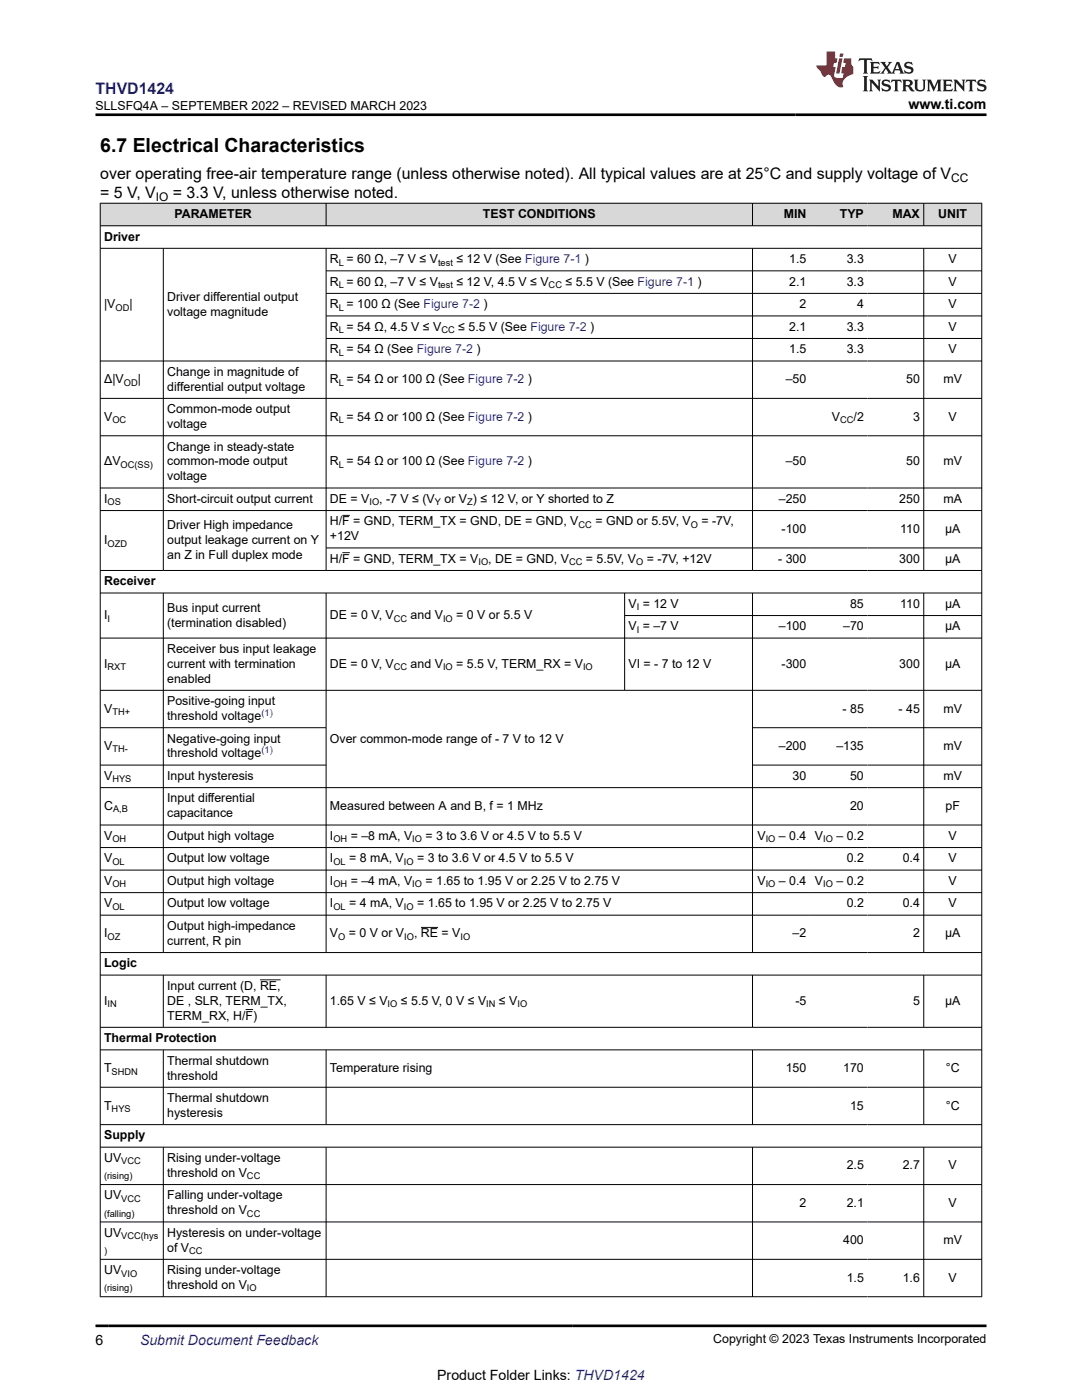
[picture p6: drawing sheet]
<svg xmlns="http://www.w3.org/2000/svg" width="216mm" height="279mm" viewBox="0 0 216 279" stroke-linecap="round" stroke-linejoin="round" font-family="sans-serif">
<defs><g id="words">
<text font-size="3.9" x="20" y="30.3">6.7 Electrical Characteristics</text>
<text font-size="3.2" fill="#00f" x="19.1" y="18.7">THVD1424</text>
<g font-size="3.2">
<text x="20" y="35.7">over operating free-air temperature range (unless otherwise noted). All typical values are at 25°C and supply voltage of V</text>
<text x="20" y="39.5">= 5 V, V</text>
<text x="34.5" y="39.5">= 3.3 V, unless otherwise noted.</text>
</g>
<g font-size="2.8">
<text x="181.3" y="21.8">www.ti.com</text>
<text x="19.1" y="268.4">6</text>
<text x="87.2" y="275.3">Product Folder Links: THVD1424</text>
</g>
<text font-size="2.8" fill="#00f" x="27.9" y="268.4">Submit Document Feedback</text>
<g font-size="2.5">
<text x="19.1" y="21.9">SLLSFQ4A – SEPTEMBER 2022 – REVISED MARCH 2023</text>
<text x="34.8" y="43.5">PARAMETER</text>
<text x="96.4" y="43.5">TEST CONDITIONS</text>
<text x="156.4" y="43.5">MIN</text>
<text x="167.6" y="43.5">TYP</text>
<text x="178.1" y="43.5">MAX</text>
<text x="187.2" y="43.5">UNIT</text>
<text x="20.8" y="48">Driver</text>
<text x="65.8" y="52.5">R = 60 Ω, –7 V ≤ V</text>
<text x="91.1" y="52.5">≤ 12 V (See Figure 7-1 )</text>
<text x="157.5" y="52.5">1.5</text>
<text x="168.9" y="52.5">3.3</text>
<text x="189.3" y="52.5">V</text>
<text x="65.8" y="57">R = 60 Ω, –7 V ≤ V</text>
<text x="91.1" y="57">≤ 12 V, 4.5 V ≤ V</text>
<text x="112.8" y="57">≤ 5.5 V (See Figure 7-1 )</text>
<text x="157.5" y="57">2.1</text>
<text x="168.9" y="57">3.3</text>
<text x="189.3" y="57">V</text>
<text x="20.8" y="61.5">|V</text>
<text x="25.8" y="61.5">|</text>
<text x="33.4" y="60">Driver differential output</text>
<text x="33.4" y="63">voltage magnitude</text>
<text x="65.8" y="61.5">R = 100 Ω (See Figure 7-2 )</text>
<text x="159.5" y="61.5">2</text>
<text x="171" y="61.5">4</text>
<text x="189.3" y="61.5">V</text>
<text x="65.8" y="66">R = 54 Ω, 4.5 V ≤ V</text>
<text x="65.8" y="70.5">R = 54 Ω (See Figure 7-2 )</text>
<text x="91.4" y="66">≤ 5.5 V (See Figure 7-2 )</text>
<text x="157.5" y="66">2.1</text>
<text x="157.5" y="70.5">1.5</text>
<text x="168.9" y="66">3.3</text>
<text x="168.9" y="70.5">3.3</text>
<text x="189.3" y="66">V</text>
<text x="189.3" y="70.5">V</text>
<text x="20.8" y="76.5">Δ|V</text>
<text x="27.5" y="76.5">|</text>
<text x="33.4" y="75">Change in magnitude of</text>
<text x="33.4" y="78">differential output voltage</text>
<text x="65.8" y="76.5">R = 54 Ω or 100 Ω (See Figure 7-2 )</text>
<text x="156.8" y="76.5">–50</text>
<text x="180.8" y="76.5">50</text>
<text x="188.3" y="76.5">mV</text>
<text x="20.8" y="83.9">V</text>
<text x="33.4" y="82.5">Common-mode output</text>
<text x="65.8" y="83.9">R = 54 Ω or 100 Ω (See Figure 7-2 )</text>
<text x="166" y="83.9">V</text>
<text x="170.3" y="83.9">/2</text>
<text x="182.2" y="83.9">3</text>
<text x="189.3" y="83.9">V</text>
<text x="33.4" y="85.4">voltage</text>
<text x="33.4" y="89.9">Change in steady-state</text>
<text x="20.8" y="92.9">ΔV</text>
<text x="33.4" y="92.9">common-mode output</text>
<text x="33.4" y="95.9">voltage</text>
<text x="65.8" y="92.9">R = 54 Ω or 100 Ω (See Figure 7-2 )</text>
<text x="156.8" y="92.9">–50</text>
<text x="180.8" y="92.9">50</text>
<text x="188.3" y="92.9">mV</text>
<text x="20.8" y="100.4">I</text>
<text x="33.4" y="100.4">Short-circuit output current</text>
<text x="65.8" y="100.4">DE = V</text>
<text x="75.7" y="100.4">, -7 V ≤ (V</text>
<text x="88.7" y="100.4">or V ) ≤ 12 V, or Y shorted to Z</text>
<text x="155.4" y="100.4">–250</text>
<text x="179.4" y="100.4">250</text>
<text x="188.3" y="100.4">mA</text>
<text x="33.4" y="105.6">Driver High impedance</text>
<text x="65.8" y="107.8">+12V</text>
<text x="65.8" y="104.9">H/F = GND, TERM_TX = GND, DE = GND, V</text>
<text x="118.8" y="104.9">= GND or 5.5V, V</text>
<text x="140" y="104.9">= -7V,</text>
<text x="156" y="106.3">-100</text>
<text x="179.6" y="106.3">110</text>
<text x="188.6" y="106.3">µA</text>
<text x="20.8" y="108.6">I</text>
<text x="33.4" y="108.6">output leakage current on Y</text>
<text x="33.4" y="111.5">an Z in Full duplex mode</text>
<text x="65.8" y="112.3">H/F = GND, TERM_TX = V</text>
<text x="97.4" y="112.3">, DE = GND, V</text>
<text x="116.9" y="112.3">= 5.5V, V</text>
<text x="129" y="112.3">= -7V, +12V</text>
<text x="155.3" y="112.3">- 300</text>
<text x="179.4" y="112.3">300</text>
<text x="188.6" y="112.3">µA</text>
<text x="20.8" y="116.8">Receiver</text>
<text x="20.8" y="123.6">I</text>
<text x="33.4" y="122.1">Bus input current</text>
<text x="33.4" y="125">(termination disabled)</text>
<text x="65.8" y="123.6">DE = 0 V, V</text>
<text x="81.9" y="123.6">and V</text>
<text x="91" y="123.6">= 0 V or 5.5 V</text>
<text x="125.4" y="121.3">V = 12 V</text>
<text x="125.4" y="125.8">V = –7 V</text>
<text x="155.4" y="125.8">–100</text>
<text x="168.3" y="125.8">–70</text>
<text x="169.6" y="121.3">85</text>
<text x="179.6" y="121.3">110</text>
<text x="188.6" y="121.3">μA</text>
<text x="188.6" y="125.8">μA</text>
<text x="33.4" y="130.3">Receiver bus input leakage</text>
<text x="20.8" y="133.3">I</text>
<text x="33.4" y="133.3">current with termination</text>
<text x="33.4" y="136.2">enabled</text>
<text x="65.8" y="133.3">DE = 0 V, V</text>
<text x="81.9" y="133.3">and V</text>
<text x="91" y="133.3">= 5.5 V, TERM_RX = V</text>
<text x="125.4" y="133.3">VI = - 7 to 12 V</text>
<text x="156" y="133.3">-300</text>
<text x="179.4" y="133.3">300</text>
<text x="188.6" y="133.3">μA</text>
<text x="20.8" y="142.2">V</text>
<text x="33.4" y="140.7">Positive-going input</text>
<text x="33.4" y="143.7">threshold voltage</text>
<text x="168.1" y="142.2">- 85</text>
<text x="179.3" y="142.2">- 45</text>
<text x="188.3" y="142.2">mV</text>
<text x="20.8" y="149.7">V</text>
<text x="33.4" y="148.2">Negative-going input</text>
<text x="65.8" y="148.2">Over common-mode range of - 7 V to 12 V</text>
<text x="155.4" y="149.7">–200</text>
<text x="166.9" y="149.7">–135</text>
<text x="188.3" y="149.7">mV</text>
<text x="20.8" y="155.7">V</text>
<text x="33.4" y="151.2">threshold voltage</text>
<text x="33.4" y="155.7">Input hysteresis</text>
<text x="158.2" y="155.7">30</text>
<text x="169.6" y="155.7">50</text>
<text x="188.3" y="155.7">mV</text>
<text x="20.8" y="161.6">C</text>
<text x="33.4" y="160.1">Input differential</text>
<text x="65.8" y="161.6">Measured between A and B, f = 1 MHz</text>
<text x="169.6" y="161.6">20</text>
<text x="188.7" y="161.6">pF</text>
<text x="20.8" y="167.6">V</text>
<text x="33.4" y="163.1">capacitance</text>
<text x="33.4" y="167.6">Output high voltage</text>
<text x="65.8" y="167.6">I</text>
<text x="70" y="167.6">= –8 mA, V</text>
<text x="84.9" y="167.6">= 3 to 3.6 V or 4.5 V to 5.5 V</text>
<text x="151.1" y="167.6">V</text>
<text x="155.4" y="167.6">– 0.4 V</text>
<text x="166.9" y="167.6">– 0.2</text>
<text x="189.3" y="167.6">V</text>
<text x="20.8" y="172.1">V</text>
<text x="33.4" y="172.1">Output low voltage</text>
<text x="65.8" y="172.1">I</text>
<text x="69.7" y="172.1">= 8 mA, V</text>
<text x="83.2" y="172.1">= 3 to 3.6 V or 4.5 V to 5.5 V</text>
<text x="168.9" y="172.1">0.2</text>
<text x="180.1" y="172.1">0.4</text>
<text x="189.3" y="172.1">V</text>
<text x="20.8" y="176.6">V</text>
<text x="33.4" y="176.6">Output high voltage</text>
<text x="65.8" y="176.6">I</text>
<text x="70" y="176.6">= –4 mA, V</text>
<text x="84.9" y="176.6">= 1.65 to 1.95 V or 2.25 V to 2.75 V</text>
<text x="151.1" y="176.6">V</text>
<text x="155.4" y="176.6">– 0.4 V</text>
<text x="166.9" y="176.6">– 0.2</text>
<text x="189.3" y="176.6">V</text>
<text x="20.8" y="181.1">V</text>
<text x="33.4" y="181.1">Output low voltage</text>
<text x="33.4" y="185.6">Output high-impedance</text>
<text x="65.8" y="181.1">I</text>
<text x="69.7" y="181.1">= 4 mA, V</text>
<text x="83.2" y="181.1">= 1.65 to 1.95 V or 2.25 V to 2.75 V</text>
<text x="168.9" y="181.1">0.2</text>
<text x="180.1" y="181.1">0.4</text>
<text x="189.3" y="181.1">V</text>
<text x="20.8" y="187.1">I</text>
<text x="33.4" y="188.6">current, R pin</text>
<text x="65.8" y="187.1">V</text>
<text x="69.6" y="187.1">= 0 V or V</text>
<text x="82.6" y="187.1">, RE = V</text>
<text x="158.2" y="187.1">–2</text>
<text x="182.2" y="187.1">2</text>
<text x="188.6" y="187.1">µA</text>
<text x="20.8" y="193.1">Logic</text>
<text x="33.4" y="197.6">Input current (D, RE,</text>
<text x="20.8" y="200.5">I</text>
<text x="33.4" y="200.5">DE , SLR, TERM_TX,</text>
<text x="33.4" y="203.5">TERM_RX, H/F)</text>
<text x="65.8" y="200.5">1.65 V ≤ V</text>
<text x="80" y="200.5">≤ 5.5 V, 0 V ≤ V</text>
<text x="99.6" y="200.5">≤ V</text>
<text x="158.7" y="200.5">-5</text>
<text x="182.2" y="200.5">5</text>
<text x="188.6" y="200.5">µA</text>
<text x="20.8" y="208">Thermal Protection</text>
<text x="20.8" y="214">T</text>
<text x="33.4" y="212.5">Thermal shutdown</text>
<text x="33.4" y="215.4">threshold</text>
<text x="65.8" y="214">Temperature rising</text>
<text x="156.8" y="214">150</text>
<text x="168.3" y="214">170</text>
<text x="188.7" y="214">°C</text>
<text x="20.8" y="221.4">T</text>
<text x="33.4" y="219.9">Thermal shutdown</text>
<text x="169.6" y="221.4">15</text>
<text x="188.7" y="221.4">°C</text>
<text x="20.8" y="227.4">Supply</text>
<text x="33.4" y="222.9">hysteresis</text>
<text x="20.8" y="231.9">UV</text>
<text x="33.4" y="231.9">Rising under-voltage</text>
<text x="168.9" y="233.4">2.5</text>
<text x="180.1" y="233.4">2.7</text>
<text x="189.3" y="233.4">V</text>
<text x="20.8" y="239.4">UV</text>
<text x="33.4" y="234.9">threshold on V</text>
<text x="33.4" y="239.4">Falling under-voltage</text>
<text x="33.4" y="242.3">threshold on V</text>
<text x="159.5" y="240.8">2</text>
<text x="168.9" y="240.8">2.1</text>
<text x="189.3" y="240.8">V</text>
<text x="20.8" y="246.8">UV</text>
<text x="33.4" y="246.8">Hysteresis on under-voltage</text>
<text x="33.4" y="249.8">of V</text>
<text x="168.3" y="248.3">400</text>
<text x="188.3" y="248.3">mV</text>
<text x="20.8" y="254.3">UV</text>
<text x="33.4" y="254.3">Rising under-voltage</text>
<text x="33.4" y="257.3">threshold on V</text>
<text x="168.9" y="255.8">1.5</text>
<text x="180.1" y="255.8">1.6</text>
<text x="189.3" y="255.8">V</text>
<text x="142.3" y="268.1">Copyright © 2023 Texas Instruments Incorporated</text>
</g>
<g font-size="2.4">
<text x="31.1" y="40.1">IO</text>
<text x="189.8" y="36.3">CC</text>
</g>
<g font-size="1.9">
<text x="67.6" y="53">L</text>
<text x="87.4" y="53">test</text>
<text x="67.6" y="57.5">L</text>
<text x="87.4" y="57.5">test</text>
<text x="109.5" y="57.5">CC</text>
<text x="23.1" y="62">OD</text>
<text x="67.6" y="62">L</text>
<text x="67.6" y="66.5">L</text>
<text x="67.6" y="71">L</text>
<text x="88.1" y="66.5">CC</text>
<text x="24.7" y="77">OD</text>
<text x="67.6" y="77">L</text>
<text x="22.4" y="84.4">OC</text>
<text x="67.6" y="84.4">L</text>
<text x="167.6" y="84.4">CC</text>
<text x="24.1" y="93.4">OC(SS)</text>
<text x="67.6" y="93.4">L</text>
<text x="21.5" y="100.8">OS</text>
<text x="73.7" y="100.8">IO</text>
<text x="86.8" y="100.8">Y</text>
<text x="93.2" y="100.8">Z</text>
<text x="115.4" y="105.3">CC</text>
<text x="137.9" y="105.3">O</text>
<text x="21.5" y="109.1">OZD</text>
<text x="95.5" y="112.8">IO</text>
<text x="113.6" y="112.8">CC</text>
<text x="126.9" y="112.8">O</text>
<text x="21.5" y="124.1">I</text>
<text x="78.6" y="124.1">CC</text>
<text x="88.4" y="124.1">IO</text>
<text x="127.1" y="121.8">I</text>
<text x="127.1" y="126.3">I</text>
<text x="21.5" y="133.8">RXT</text>
<text x="78.6" y="133.8">CC</text>
<text x="88.4" y="133.8">IO</text>
<text x="116.3" y="133.8">IO</text>
<text x="22.4" y="142.7">TH+</text>
<text x="22.4" y="150.2">TH-</text>
<text x="22.4" y="156.1">HYS</text>
<text x="22.6" y="162.1">A,B</text>
<text x="22.4" y="168.1">OH</text>
<text x="22.4" y="172.6">OL</text>
<text x="66.5" y="168.1">OH</text>
<text x="66.5" y="172.6">OL</text>
<text x="80.6" y="172.6">IO</text>
<text x="82.3" y="168.1">IO</text>
<text x="152.8" y="168.1">IO</text>
<text x="164.2" y="168.1">IO</text>
<text x="22.4" y="177.1">OH</text>
<text x="66.5" y="177.1">OH</text>
<text x="82.3" y="177.1">IO</text>
<text x="152.8" y="177.1">IO</text>
<text x="164.2" y="177.1">IO</text>
<text x="22.4" y="181.6">OL</text>
<text x="66.5" y="181.6">OL</text>
<text x="80.6" y="181.6">IO</text>
<text x="21.5" y="187.6">OZ</text>
<text x="67.5" y="187.6">O</text>
<text x="80.7" y="187.6">IO</text>
<text x="91.9" y="187.6">IO</text>
<text x="21.5" y="201">IN</text>
<text x="77.4" y="201">IO</text>
<text x="97" y="201">IN</text>
<text x="103.3" y="201">IO</text>
<text x="22.3" y="214.5">SHDN</text>
<text x="22.3" y="221.9">HYS</text>
<text x="24.2" y="232.4">VCC</text>
<text x="20.8" y="235.4">(rising)</text>
<text x="24.2" y="239.9">VCC</text>
<text x="49.3" y="235.4">CC</text>
<text x="20.8" y="242.8">(falling)</text>
<text x="49.3" y="242.8">CC</text>
<text x="20.8" y="250.3">)</text>
<text x="24.2" y="247.3">VCC(hys</text>
<text x="37.7" y="250.3">CC</text>
<text x="20.8" y="257.7">(rising)</text>
<text x="24.2" y="254.8">VIO</text>
<text x="49.3" y="257.7">IO</text>
</g>
<g font-size="1.9" fill="#00f">
<text x="52.2" y="142.9">(1)</text>
<text x="52.2" y="150.3">(1)</text>
</g>
</g></defs>
<g fill="#d8d8d8">
<path d="M20 40.6h175.9v4.5h-175.9z" fill-rule="evenodd"/>
<path d="M20.1 40.6h44.9v4.4h-44.9z" fill-rule="evenodd"/>
<path d="M65.1 40.6h85v4.4h-85z" fill-rule="evenodd"/>
<path d="M150.2 40.6h11.4v4.4h-11.4z" fill-rule="evenodd"/>
<path d="M161.6 40.6h11.5v4.4h-11.5z" fill-rule="evenodd"/>
<path d="M173.1 40.6h11.2v4.4h-11.2z" fill-rule="evenodd"/>
<path d="M184.4 40.6h11.4v4.4h-11.4z" fill-rule="evenodd"/>
</g>
<g fill="none" stroke="#000" stroke-width=".2">
<path d="M19.9 40.6h176.1M19.9 45.1h176.1M19.9 49.6h176.1M20 40.5v218.4M32.6 49.6v64.3M65.1 40.5v4.6M65.1 49.6v64.3M65.1 54.1h130.9M65.1 58.6h130.9M150.2 40.5v4.6M150.2 49.6v64.3M184.3 40.5v4.6"/>
<path d="M184.3 49.6v64.3M195.9 40.5v218.4M19.9 79.5h176.1M65.1 63.1h130.9M65.1 67.5h130.9M196 72h-176.1M19.9 87h176.1M19.9 97.4h176.1M19.9 101.9h176.1M19.9 118.3h176.1M32.6 118.3v71.9M65.1 118.3v71.9"/>
<path d="M65.1 109.4h130.9M68.3 102.8h1.5M68.3 110.3h1.5M124.6 118.3v19.5M150.2 118.3v71.9M184.3 118.3v71.9M196 113.9h-176.1M19.9 127.3h176.1M19.9 137.8h176.1M124.6 122.8h71.4M19.9 145.2h45.2M19.9 157.2h176.1"/>
<path d="M19.9 152.7h45.2M150.2 145.2h45.8M150.2 152.7h45.8M19.9 164.7h176.1M19.9 169.1h176.1M19.9 173.6h176.1M19.9 178.1h176.1M19.9 182.6h176.1M19.9 190.1h176.1M19.9 194.6h176.1M32.6 194.6v10.5M51.9 195.6h4.1"/>
<path d="M65.1 194.6v10.5M84 185.1h3.4M150.2 194.6v10.5M184.3 194.6v10.5M19.9 205h176.1M19.9 209.5h176.1M19.9 217h176.1M32.6 209.5v15M49 201.5h1.5M65.1 209.5v15M150.2 209.5v15M184.3 209.5v15"/>
<path d="M19.9 224.4h176.1M19.9 228.9h176.1M19.9 236.4h176.1M32.6 228.9v30M65.1 228.9v30M150.2 228.9v30M184.3 228.9v30M19.9 243.9h176.1M19.9 251.3h176.1M19.9 258.8h176.1"/>
</g>
<path d="M171.5 11.6l-.2 .6 .5-.2h.6v.1v2.2l-.2 .4h1l-.2-.4v-2.2v-.1h.5l.6 .2-.2-.6zM173.6 12.4l.2 .3v1.6l-.2 .4h1.9l.1-.6a1.08 1.08 0 0 1-1.3 .2v-.7h.6l.4 .2v-.7l-.4 .2h-.6v-.5l.2-.2a1 1 0 0 1 1 .3l-.1-.5zM175.7 12.4l.9 1.1-1 1.2h.9l-.2-.2 .5-.8 .4 .8-.2 .2h1.6l-.2-.2 .2-.5h.9l.1 .5-.1 .2h.9l-.2-.4-.8-1.9h-.5l-.9 2.1-.9-1.1 .9-1h-.8l.2 .2-.4 .6-.4-.6 .2-.2zM179 12.8l.4 1h-.7zM180.7 12.5a.65 .65 0 0 0-.2 .7 .65 .65 0 0 0 .6 .5l.6 .1 .1 .3a.79 .79 0 0 1-.7 .4 .79 .79 0 0 1-.7-.5l.1 .7 .2-.1a.93 .93 0 0 0 1.1 0 .93 .93 0 0 0 .4-.9 1.46 1.46 0 0 0-1.2-.6l-.1-.3a1.09 1.09 0 0 1 1.2 .2l-.2-.6-.1 .1-.5-.2zM172.2 15.2l.2 .4v2.2l-.2 .4h1l-.2-.4v-2.2l.2-.4zM173.4 15.9l.2 .4v1.5l-.2 .4h.8l-.3-.4 .1-1.3 1.6 1.8v-2l.2-.4h-.7l.1 .2 .1 1.1-1.2-1.3zM176.2 16a.65 .65 0 0 0-.2 .8 .65 .65 0 0 0 .6 .4l.6 .2 .1 .2a.79 .79 0 0 1-.7 .4 .79 .79 0 0 1-.7-.5l.1 .7 .2-.1a.93 .93 0 0 0 1.1 .1 .93 .93 0 0 0 .4-1 1.46 1.46 0 0 0-1.2-.5l-.1-.4a1.09 1.09 0 0 1 1.2 .2l-.1-.6-.2 .1-.5-.1zM177.9 15.9l-.1 .6a.63 .63 0 0 1 .8-.3v1.6l-.3 .4h1l-.2-.4v-1.6a.66 .66 0 0 1 .8 .3l-.1-.6zM180 15.9l.2 .4v1.5l-.2 .4h1l-.2-.2-.1-.7h.5l.1 .2a.79 .79 0 0 0 1.2 .6l-1-.9a.61 .61 0 0 0 .6-.6 .61 .61 0 0 0-.5-.7zM180.8 16.2h.1a.47 .47 0 0 1 .5 .1 .47 .47 0 0 1 .1 .5l-.1 .1-.7 .1zM182.3 15.9l.2 .2a2.27 2.27 0 0 0 .4 2 1.04 1.04 0 0 0 1.7-.7v-1.3l.2-.2h-.8l.2 .4v1.1a.6 .6 0 0 1-.6 .6 .6 .6 0 0 1-.6-.6v-1.1l.3-.4zM184.9 15.9l.2 .4v1.5l-.2 .4h.8l-.3-.4v-1.4l.9 1.9 .9-1.9v1.4l-.3 .4h1l-.2-.4v-1.5l.2-.4h-.8l-.7 1.5-.6-1.5zM188.1 15.9l.2 .4v1.5l-.2 .4h1.9l.1-.6a1.09 1.09 0 0 1-1.3 .2v-.7h.6l.4 .2v-.6l-.4 .2h-.6v-.6l.2-.1a1.01 1.01 0 0 1 1 .3l-.1-.6zM190.2 15.9l.3 .4v1.5l-.3 .4h.8l-.2-.4v-1.3l1.6 1.8v-2l.2-.4h-.7l.2 .2v1.1l-1.2-1.3zM192.8 15.9l-.1 .6a.63 .63 0 0 1 .8-.3v1.6l-.3 .4h1l-.2-.4v-1.6a.66 .66 0 0 1 .8 .3l-.1-.6zM195.2 16a.65 .65 0 0 0-.2 .8 .65 .65 0 0 0 .6 .4l.6 .2 .2 .2a.79 .79 0 0 1-.7 .4 .79 .79 0 0 1-.7-.5l.1 .7 .2-.1a.93 .93 0 0 0 1 .1 .93 .93 0 0 0 .5-1 1.46 1.46 0 0 0-1.3-.5v-.4a1.09 1.09 0 0 1 1.2 .2l-.2-.6-.2 .1-.5-.1z" fill="#231f20"/>
<path d="M164.9 10.3v2.7h-2l.1 .4 .8 1a.95 .95 0 0 0 1 .9 .59 .59 0 0 1 .5-.4 .59 .59 0 0 1 .5 .3l.4 .8a1.59 1.59 0 0 0 2.1 1.4 1.61 1.61 0 0 1 1-2.3l1-.3-.1-1.5a1.59 1.59 0 0 1-.3-1.7h-1.5l-.2 .9h.6l-.2 .9h-.5l-.2 .9v.3l.4 .1-.1 .9h-.7a.73 .73 0 0 1-1-.7l.3-1.5h-.5l.1-.9h.5l.2-.9h-.5v-1.3zM167.4 11.6l-.6 3.1h.7l.6-3.1zM167.6 10.7l-.1 .6h.7l.1-.6z" fill="#ed1c24"/>
<path d="M19.1 22.9h177.8M19.1 264.6h177.8" fill="none" stroke="#000" stroke-width=".53"/>
<use href="#words"/>
</svg>
